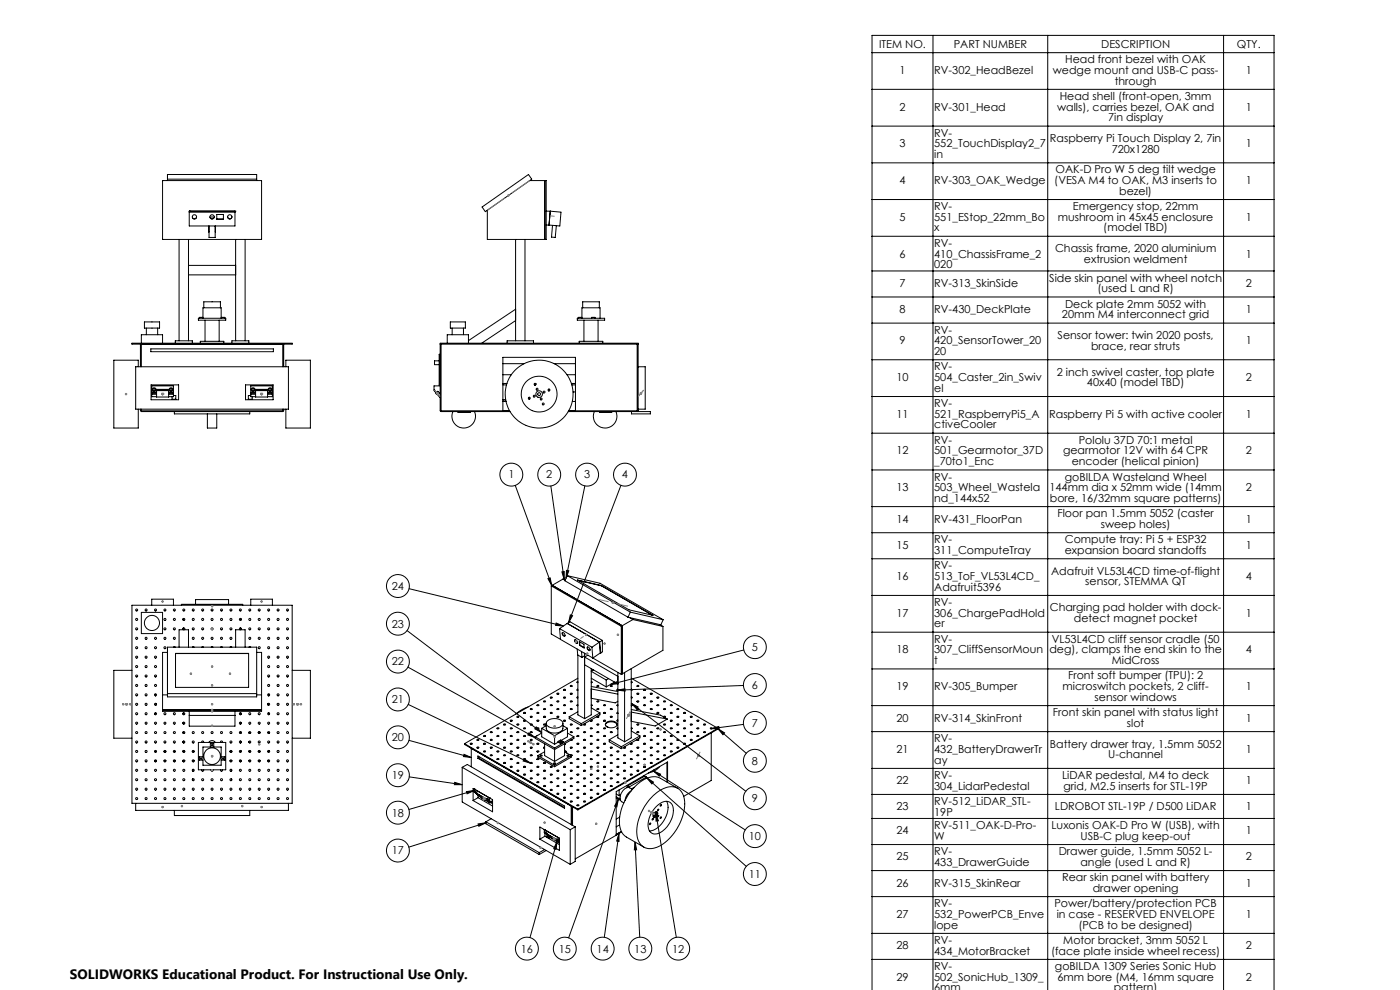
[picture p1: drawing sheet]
<svg xmlns="http://www.w3.org/2000/svg" width="594mm" height="420mm" viewBox="0 0 594 420" stroke-linecap="round" stroke-linejoin="round" font-family="sans-serif">
<defs><g id="words">
<text font-size="5.8" x="29.7" y="415.3">SOLIDWORKS Educational Product. For Instructional Use Only.</text>
<g font-size="4.7">
<text x="373" y="20.3">ITEM NO.</text>
<text x="404.6" y="20.3">PART NUMBER</text>
<text x="467.2" y="20.3">DESCRIPTION</text>
<text x="524.8" y="20.3">QTY.</text>
<text x="451.9" y="26.8">Head front bezel with OAK</text>
<text x="381.6" y="31.4">1</text>
<text x="396.4" y="31.4">RV-302_HeadBezel</text>
<text x="446.7" y="31.4">wedge mount and USB-C pass-</text>
<text x="473" y="35.9">through</text>
<text x="528.6" y="31.4">1</text>
<text x="381.6" y="46.9">2</text>
<text x="396.4" y="46.9">RV-301_Head</text>
<text x="448.5" y="46.9">walls), carries bezel, OAK and</text>
<text x="449.6" y="42.4">Head shell (front-open, 3mm</text>
<text x="528.6" y="46.9">1</text>
<text x="470.1" y="51.5">7in display</text>
<text x="396.4" y="58">RV-</text>
<text x="381.6" y="62.5">3</text>
<text x="396.4" y="62.5">552_TouchDisplay2_7</text>
<text x="445.5" y="60.3">Raspberry Pi Touch Display 2, 7in</text>
<text x="471.7" y="64.8">720x1280</text>
<text x="528.6" y="62.5">1</text>
<text x="396.4" y="67">in</text>
<text x="447.8" y="73.6">OAK-D Pro W 5 deg tilt wedge</text>
<text x="381.6" y="78.1">4</text>
<text x="396.4" y="78.1">RV-303_OAK_Wedge</text>
<text x="447.3" y="78.1">(VESA M4 to OAK, M3 inserts to</text>
<text x="474.9" y="82.6">bezel)</text>
<text x="528.6" y="78.1">1</text>
<text x="396.4" y="89.1">RV-</text>
<text x="455.2" y="89.1">Emergency stop, 22mm</text>
<text x="381.6" y="93.7">5</text>
<text x="396.4" y="93.7">551_EStop_22mm_Bo</text>
<text x="448.9" y="93.7">mushroom in 45x45 enclosure</text>
<text x="528.6" y="93.7">1</text>
<text x="396.4" y="98.2">x</text>
<text x="468.1" y="98.2">(model TBD)</text>
<text x="396.4" y="104.7">RV-</text>
<text x="447.6" y="107">Chassis frame, 2020 aluminium</text>
<text x="381.6" y="109.3">6</text>
<text x="396.4" y="109.3">410_ChassisFrame_2</text>
<text x="396.4" y="113.8">020</text>
<text x="459.9" y="111.5">extrusion weldment</text>
<text x="528.6" y="109.3">1</text>
<text x="445.2" y="119.4">Side skin panel with wheel notch</text>
<text x="381.6" y="121.7">7</text>
<text x="396.4" y="121.7">RV-313_SkinSide</text>
<text x="465.6" y="124">(used L and R)</text>
<text x="528.6" y="121.7">2</text>
<text x="451.9" y="130.5">Deck plate 2mm 5052 with</text>
<text x="381.6" y="132.8">8</text>
<text x="396.4" y="132.8">RV-430_DeckPlate</text>
<text x="450.6" y="135">20mm M4 interconnect grid</text>
<text x="528.6" y="132.8">1</text>
<text x="396.4" y="141.6">RV-</text>
<text x="448.7" y="143.8">Sensor tower: twin 2020 posts,</text>
<text x="381.6" y="146.1">9</text>
<text x="396.4" y="146.1">420_SensorTower_20</text>
<text x="463" y="148.3">brace, rear struts</text>
<text x="528.6" y="146.1">1</text>
<text x="396.4" y="150.6">20</text>
<text x="380.4" y="161.7">10</text>
<text x="396.4" y="157.1">RV-</text>
<text x="396.4" y="161.7">504_Caster_2in_Swiv</text>
<text x="448.4" y="159.4">2 inch swivel caster, top plate</text>
<text x="528.6" y="161.7">2</text>
<text x="396.4" y="166.2">el</text>
<text x="461.2" y="163.9">40x40 (model TBD)</text>
<text x="396.4" y="172.7">RV-</text>
<text x="380.4" y="177.2">11</text>
<text x="396.4" y="177.2">521_RaspberryPi5_A</text>
<text x="445.2" y="177.2">Raspberry Pi 5 with active cooler</text>
<text x="528.6" y="177.2">1</text>
<text x="396.4" y="181.8">ctiveCooler</text>
<text x="396.4" y="188.3">RV-</text>
<text x="457.7" y="188.3">Pololu 37D 70:1 metal</text>
<text x="380.4" y="192.8">12</text>
<text x="396.4" y="192.8">501_Gearmotor_37D</text>
<text x="396.4" y="197.3">_70to1_Enc</text>
<text x="451" y="192.8">gearmotor 12V with 64 CPR</text>
<text x="454.7" y="197.3">encoder (helical pinion)</text>
<text x="528.6" y="192.8">2</text>
<text x="215.7" y="203">1</text>
<text x="231.8" y="203">2</text>
<text x="247.8" y="203">3</text>
<text x="263.9" y="203">4</text>
<text x="396.4" y="203.9">RV-</text>
<text x="451.8" y="203.9">goBILDA Wasteland Wheel</text>
<text x="380.4" y="208.4">13</text>
<text x="396.4" y="208.4">503_Wheel_Wastela</text>
<text x="445.3" y="208.4">144mm dia x 52mm wide (14mm</text>
<text x="528.6" y="208.4">2</text>
<text x="396.4" y="212.9">nd_144x52</text>
<text x="445.4" y="212.9">bore, 16/32mm square patterns)</text>
<text x="380.4" y="221.7">14</text>
<text x="396.4" y="221.7">RV-431_FloorPan</text>
<text x="448.6" y="219.4">Floor pan 1.5mm 5052 (caster</text>
<text x="528.6" y="221.7">1</text>
<text x="467" y="224">sweep holes)</text>
<text x="380.4" y="232.8">15</text>
<text x="396.4" y="230.5">RV-</text>
<text x="451.8" y="230.5">Compute tray: Pi 5 + ESP32</text>
<text x="528.6" y="232.8">1</text>
<text x="396.4" y="235">311_ComputeTray</text>
<text x="451.8" y="235">expansion board standoffs</text>
<text x="396.4" y="241.5">RV-</text>
<text x="446" y="243.8">Adafruit VL53L4CD time-of-flight</text>
<text x="166.3" y="250.3">24</text>
<text x="380.4" y="246.1">16</text>
<text x="396.4" y="246.1">513_ToF_VL53L4CD_</text>
<text x="396.4" y="250.6">Adafruit5396</text>
<text x="460.5" y="248.3">sensor, STEMMA QT</text>
<text x="528.6" y="246.1">4</text>
<text x="396.4" y="257.1">RV-</text>
<text x="380.4" y="261.6">17</text>
<text x="396.4" y="261.6">306_ChargePadHold</text>
<text x="445.4" y="259.4">Charging pad holder with dock-</text>
<text x="455.6" y="263.9">detect magnet pocket</text>
<text x="528.6" y="261.6">1</text>
<text x="166.3" y="266.2">23</text>
<text x="396.4" y="266.2">er</text>
<text x="396.4" y="272.7">RV-</text>
<text x="446.2" y="272.7">VL53L4CD cliff sensor cradle (50</text>
<text x="319" y="276.2">5</text>
<text x="380.4" y="277.2">18</text>
<text x="396.4" y="277.2">307_CliffSensorMoun</text>
<text x="396.4" y="281.7">t</text>
<text x="445.2" y="277.2">deg), clamps the end skin to the</text>
<text x="471.7" y="281.7">MidCross</text>
<text x="528.6" y="277.2">4</text>
<text x="166.3" y="282.3">22</text>
<text x="319" y="292.3">6</text>
<text x="380.4" y="292.8">19</text>
<text x="396.4" y="292.8">RV-305_Bumper</text>
<text x="450.8" y="292.8">microswitch pockets, 2 cliff-</text>
<text x="453.2" y="288.3">Front soft bumper (TPU): 2</text>
<text x="528.6" y="292.8">1</text>
<text x="166.3" y="298.4">21</text>
<text x="464.4" y="297.3">sensor windows</text>
<text x="446.7" y="303.8">Front skin panel with status light</text>
<text x="319" y="308.3">7</text>
<text x="380.4" y="306.1">20</text>
<text x="396.4" y="306.1">RV-314_SkinFront</text>
<text x="478.2" y="308.4">slot</text>
<text x="528.6" y="306.1">1</text>
<text x="166.3" y="314.4">20</text>
<text x="396.4" y="314.9">RV-</text>
<text x="445.5" y="317.2">Battery drawer tray, 1.5mm 5052</text>
<text x="380.4" y="319.4">21</text>
<text x="396.4" y="319.4">432_BatteryDrawerTr</text>
<text x="396.4" y="324">ay</text>
<text x="470.2" y="321.7">U-channel</text>
<text x="528.6" y="319.4">1</text>
<text x="319" y="324.4">8</text>
<text x="166.3" y="330.5">19</text>
<text x="380.4" y="332.7">22</text>
<text x="396.4" y="330.5">RV-</text>
<text x="396.4" y="335">304_LidarPedestal</text>
<text x="450.7" y="330.5">LiDAR pedestal, M4 to deck</text>
<text x="451.3" y="335">grid, M2.5 inserts for STL-19P</text>
<text x="528.6" y="332.7">1</text>
<text x="319" y="340.3">9</text>
<text x="396.4" y="341.5">RV-512_LiDAR_STL-</text>
<text x="166.3" y="346.4">18</text>
<text x="380.4" y="343.8">23</text>
<text x="396.4" y="346.1">19P</text>
<text x="447.6" y="343.8">LDROBOT STL-19P / D500 LiDAR</text>
<text x="528.6" y="343.8">1</text>
<text x="380.4" y="354">24</text>
<text x="396.4" y="351.7">RV-511_OAK-D-Pro-</text>
<text x="446.2" y="351.7">Luxonis OAK-D Pro W (USB), with</text>
<text x="528.6" y="354">1</text>
<text x="317.7" y="356.4">10</text>
<text x="396.4" y="356.3">W</text>
<text x="458.5" y="356.3">USB-C plug keep-out</text>
<text x="166.3" y="362.5">17</text>
<text x="380.4" y="365">25</text>
<text x="396.4" y="362.8">RV-</text>
<text x="449.2" y="362.8">Drawer guide, 1.5mm 5052 L-</text>
<text x="528.6" y="365">2</text>
<text x="396.4" y="367.3">433_DrawerGuide</text>
<text x="458.4" y="367.3">angle (used L and R)</text>
<text x="317.7" y="372.4">11</text>
<text x="380.4" y="376.1">26</text>
<text x="396.4" y="376.1">RV-315_SkinRear</text>
<text x="450.6" y="373.8">Rear skin panel with battery</text>
<text x="528.6" y="376.1">1</text>
<text x="463.6" y="378.4">drawer opening</text>
<text x="380.4" y="389.4">27</text>
<text x="396.4" y="384.9">RV-</text>
<text x="396.4" y="389.4">532_PowerPCB_Enve</text>
<text x="447.4" y="384.9">Power/battery/protection PCB</text>
<text x="448.3" y="389.4">in case - RESERVED ENVELOPE</text>
<text x="528.6" y="389.4">1</text>
<text x="396.4" y="393.9">lope</text>
<text x="457.5" y="393.9">(PCB to be designed)</text>
<text x="396.4" y="400.5">RV-</text>
<text x="451.1" y="400.5">Motor bracket, 3mm 5052 L</text>
<text x="221" y="404.1">16</text>
<text x="237.1" y="404.1">15</text>
<text x="253.1" y="404.1">14</text>
<text x="269.1" y="404.1">13</text>
<text x="285.2" y="404.1">12</text>
<text x="380.4" y="402.7">28</text>
<text x="396.4" y="405">434_MotorBracket</text>
<text x="445.9" y="405">(face plate inside wheel recess)</text>
<text x="528.6" y="402.7">2</text>
<text x="396.4" y="411.5">RV-</text>
<text x="447.6" y="411.5">goBILDA 1309 Series Sonic Hub</text>
<text x="380.4" y="416">29</text>
<text x="396.4" y="416">502_SonicHub_1309_</text>
<text x="448.6" y="416">6mm bore (M4, 16mm square</text>
<text x="528.6" y="416">2</text>
<text x="396.4" y="420.6">6mm</text>
<text x="472.6" y="420.6">pattern)</text>
</g>
</g></defs>
<g fill="none" stroke="#000" stroke-width=".42">
<path d="M395.9 15v405M444.5 15v405M519.1 15v405M370 22.3h170.6M370 37.9h170.6M370 53.5h170.6M69 76.6h42v25h-42zM71 76.6v-2.6h37.9v2.6M71 76h37.9M224.8 76.6h6.9v25h-24.9v-12.4M224.8 76.6l.8-.6-1.4-2-19.7 13.8 1.4 2 .9-.6M224.8 76.6l-18 12.6"/>
<path d="M231.1 76.6v25M370 69.1h170.6M80.3 89.6h.1M80.3 90h19.4M80.3 89.6v6.3h19.4v-6.3M80.3 89.6h19.4M81.6 92a.9 .9 0 0 0 .9 .9 .9 .9 0 0 0 .9-.9M88.7 95.9v4.8h2.6v-4.8M88.7 96v2.4M89.1 92a.9 .9 0 0 0 .9 .9 .9 .9 0 0 0 .9-.9M91.3 98.4h.1M91.3 96h.1"/>
<path d="M92 91h2.8v2h-2.8zM96.6 92a.9 .9 0 0 0 .9 .9 .9 .9 0 0 0 .9-.9M99.7 89.6h.1M231.7 89.6h1.8M231.7 95.5h1.2M233.5 89.6l4.5 .4-.5 5.9-4.6-.4M233.5 89.6l-.6 5.9M234.4 95.6l-.4 5 1.6 .1 .4-4.9M370 84.6h170.6M76 101.6v43M80 101.6v43M80 112.6h20"/>
<path d="M80 116.6h20M100 101.6v43M104 101.6v43M218.8 101.6v43M222.7 101.6v43M370 100.2h170.6M370 115h170.6M61.3 136.6h6.4v2.6h-6.4zM62.1 139.2v2.8M66.9 139.2v2.8M84.2 135h11.6v.8h-11.6zM86.1 135v-4.4h7.7v4.4"/>
<path d="M86.1 134.6h-1.5v.4M86.5 130.6v-2.6h7v2.6M87 135.8v9M93 135.8v9M93.8 134.6h1.6v.4M191.1 136.6h6.3v2.6h-6.3zM191.8 139.2v2.8M196.6 139.2v2.8M218.8 136l-14.4 9.6M218.8 131.2l-20 13.3M244.9 135h11.6v.8h-11.6zM246.9 135v-4.4h7.7v4.4"/>
<path d="M246.9 134.6h-1.5v.4M247.2 130.6v-2.6h7.1v2.6M247.8 135.8v9M251 135v-.4h1.4v.4M253.8 135.8v9M370 126h170.6M370 137.1h170.6M56 145.6h68v.4h-68zM57.6 155.6h64.8v18h-64.8zM58.7 155.6v-2.8h-10.4v28.8h10.4v-8M59.6 146v9.6M60 145.6v-3.6h9v3.6"/>
<path d="M60 146v9.6M64 148h52v1.2h-52zM74.4 145.6v-1h7.2v1M85 145.6v-.8h10v.8M98.4 145.6v-1h7.2v1M120 146v9.6M120.4 146v9.6M121.3 155.6v-2.8h10.4v28.8h-10.4v-8M186.3 153.1h-1.9v1.6h1.9M186.8 146h84M186.8 150.3h-.5v13.1h.5M187.1 146v28.6h29.3"/>
<path d="M189.8 145.6v-3.6h9v3.6M213.4 154.3h9M213.4 159h3.5M215.2 145.6v-1h11.1v1M235.2 154.3h9M240.6 159h3.6M245.7 145.6v-.8h10.1v.8M270.3 146v28.6M270.8 155.6h3v18h-3M370 152.6h170.6M59.6 173.6v.7h60.8v-.7M60 173.6v1h60v-1"/>
<path d="M64.1 163.3h11.7v6.3h-11.7zM64.4 166.8h2M64.4 165.2h.2M64.4 166.5h2M64.4 167.3h2M64.6 165.2a.8 .8 0 0 1 .8-.7 .8 .8 0 0 1 .8 .7M64.6 165.2a.8 .8 0 0 0 .8 .9 .8 .8 0 0 0 .8-.9M66.2 165.2h5.6M66.4 165.7h5.1M66.4 165.5h5.1v2.9h-5.1zM66.4 168.3h-2v-4.6h9.2v4.6h-2.1M68.5 166.9h.9v.5h-.9z"/>
<path d="M68.5 167h.9M71.5 166.8h2.1M71.5 166.5h2.1M71.5 167.3h2.1M71.8 165.2a.8 .8 0 0 1 .8-.7 .8 .8 0 0 1 .8 .7M71.8 165.2a.8 .8 0 0 0 .8 .9 .8 .8 0 0 0 .8-.9M73.4 165.2h.2M73.6 167.8h1v1.6h-1.6v-1.1M74 174.6v1h32v-1M88 175.6v6h4v-6M104.2 163.3h11.7v6.3h-11.7zM106.4 166.8h2"/>
<path d="M106.4 165.2h.2M106.4 166.5h2M106.4 167.3h2M106.4 167.8h-1v1.6h1.6v-1.1M106.6 165.2a.8 .8 0 0 1 .8-.7 .8 .8 0 0 1 .8 .7M106.6 165.2a.8 .8 0 0 0 .8 .9 .8 .8 0 0 0 .8-.9M108.2 165.2h5.6M108.4 165.7h5.1M108.4 165.5h5.1v2.9h-5.1zM108.4 168.3h-2v-4.6h9.2v4.6h-2.1M110.5 166.9h.9v.5h-.9zM110.5 167h.9"/>
<path d="M113.5 166.8h2.1M113.5 166.5h2.1M113.5 167.3h2.1M113.8 165.2a.8 .8 0 0 1 .8-.7 .8 .8 0 0 1 .8 .7M113.8 165.2a.8 .8 0 0 0 .8 .9 .8 .8 0 0 0 .8-.9M115.4 165.2h.2M184.4 165.5l-.3 .2 2.3 2.7 .3-.2M185.1 166.9l.4 .3M185.2 166.5l.7 .8M185.2 166.5l.5-.5 .7 .8-.5 .5M185.3 166.5l.4-.4 .6 .7-.5 .4M185.9 167.3l.9 1"/>
<path d="M186.8 163.7h-2.7v1.5l1.1 1.3M192.2 174.6a5 5 0 0 0 4.5 7 5 5 0 0 0 4.6-7M194.3 174.6v.4h5.3v-.4M213.4 163.3h1.5M213.4 170.2h1.3M213.4 169.5h1.2M213.4 174.3v-22.7h30.8v22.7M213.4 170.3h1.3M213.4 162.7h1.7M216.2 174.3h-29.4v-28.7h84v28.7h-29.5M224.2 168.8h.3M224.5 168.5v.8"/>
<path d="M227.4 162.8h-.1a.35 .35 0 0 0-.4 .2 .35 .35 0 0 0 .1 .4M227.4 163h-.4l.2 .4M232.9 165v.9M241.1 174.6h34.8v1h-8v-1M242.4 162.7h1.8M242.6 163.3h1.6M242.8 170.3h1.4M243.1 166.3h1.1M252.2 174.6a5 5 0 0 0 4.6 7 5 5 0 0 0 4.5-7M254.4 174.6v.4h5.1v-.4M370 168.2h170.6M370 183.8h170.6"/>
<path d="M370 199.4h170.6M218.6 205.9l15.5 42.5M233.7 206.2l5.7 39.6M248.1 206.1l-7.9 39.2M263.5 205.9l-22.2 58.2M370 214.9h170.6M370 226h170.6M370 237h170.6M56 256.8h68v84h-68zM60 259.8h9v9h-9zM64.4 256.8v-2.6h9.2v2.6M77 256.8v-.4h26v.4"/>
<path d="M83 256.4v-2h14v2M106.4 256.8v-2.6h9.2v2.6M173.6 249.7l65.4 15.9M232.5 245.5l.9-.3 .7 3.2zM233.9 248.5v20.5l17.6 10.2M233.9 248.5l29.7 17.2M234.3 248.3l-.4 .2M234.3 248.3l29.7 17.1M238.4 242.6l1-.1v3.3zM238.8 245.7l1 .5M238.8 245.7l-4.5 2.6M238.8 245.7l1.1 .2"/>
<path d="M240.3 242l1 .2-1.1 3.1zM240.7 244.2l13.9 3.3 26.8 15.4M240.7 244.2l26.7 15.5M240.7 244.2l-1 2.2 26.8 15.4M245 246l10.2 2.4 21.9 12.7-10.2-2.4zM245.3 246.2l9.8 2.3M255.1 248.5l21.7 12.5M255.2 248.4l-.1 .1M267.4 259.7l14 3.2M267.4 259.7l-.9 2.1M370 252.6h170.6M71 274.5h37.9v21.1h-37.9z"/>
<path d="M71 276.8h-2v25h42v-25h-2.1M73.6 274.5h.8M74.5 277.2h31v14.4h-31zM74.5 277.3h31M76 274.5v-7.3h4v7.3M77.6 262.6v.3M77.6 266.6v.3M77.9 266.4l-.1 .8a.42 .42 0 0 1-.2-.7 .42 .42 0 0 1 .7 0 .42 .42 0 0 1-.2 .7M77.9 262.4v.8M81.6 274.5h.7M85.6 274.5h.8M89.6 274.5h.7"/>
<path d="M93.6 274.5h.7M97.6 274.5h.8M100 274.5v-7.3h4v7.3M102.1 266.4l.1 .8a.42 .42 0 0 0 .1-.7 .42 .42 0 0 0-.6 0 .42 .42 0 0 0 .1 .7M102.1 262.4v.8M102.4 262.6v.3M102.4 266.6v.3M105.6 274.5h.8M172.7 267.5l57.1 43.3M236 264.3l3 1.3-3.3-.3zM237.4 266.7l13.7 7.9M237.4 266.7l.4 4.6"/>
<path d="M238.7 268.3l.4 .2a.69 .69 0 0 1 .7 .6 .69 .69 0 0 1-.5 .8l-.2-.1a.98 .98 0 0 1-.4-1.5zM238.7 268.3l.2 1 .8 .5M240.7 264.5l-3.3 2.2M240.7 264.5l13.7 7.9M240.7 264.5l1.2-.7 13.7 7.9M240.7 264.5h.1M242 260.9l.9 .3-1.6 2.9zM243.8 271.5l.6 .1a.69 .69 0 0 1 .7 .6 .69 .69 0 0 1-.6 .7l-.7-.9zM244 271.4l.3 1.2 .7 .3M244.9 275.4l.2 2.5M245.1 277.9l1.8 1M245.2 277.9v25.4l2.8 1.6"/>
<path d="M245.8 272.2l2 1.1 .1 1.6-2-1.1zM245.9 272.3l.1 1.4M246 273.7l1.9 1M246 273.7l-.1 .1M246.7 276.4l.2 2.5M248 277.7v-.6l.1 1-1.2 .8M248 278.2v26.7M249.2 274.5l.6 .1a.69 .69 0 0 1 .6 .7 .69 .69 0 0 1-.5 .7l-.7-.7zM249.3 274.5l.2 .9 .8 .5M249.4 278l-1.4 .7 14.1 8.2M251.1 274.6l.4 4.6M251.5 279.2l12.1 6.9"/>
<path d="M254.4 272.4l-3.3 2.2M254.4 272.4l.3 4.6M254.7 277h.1M254.7 277l-3.2 2.2M255.6 271.7l-1.2 .7M255.6 271.7v4.8l-.9 .5M263.6 265.7v20.4M264 265.4l-.4 .3M264 265.4v20.5M266.5 261.8l13.9 3.3 1-2.2M267.1 262l1.4 .8M268.5 262.8l-4.5 2.6"/>
<path d="M268.5 262.8l12.8 3M279.8 264.9l1.5 .9M281.3 265.8v10.1l-17.3 10M315.6 275.7l-56.6 14.7M370 268.2h170.6M56 284.4h-7.7v28.8h7.7M65.6 294.6h.4v.6M66.2 298.4v.7M69 294.8h2M71 294.3h37.9M108.9 294.8h2.1M113.7 298.4v.7"/>
<path d="M114.4 294.6h-.4v.6M124 284.4h7.7v28.8h-7.7M173.1 283l54 29.9M173.2 298.9l52 24.9M224 299.9a13.9 13.9 0 0 0-5.3 3.1M227.8 299.1l.9 .1-.5 .2zM227.9 299.3h.7M230.6 297.4l.9 .2-.4 .2zM230.7 297.7h.7M233.5 295.8l.8 .1-.6 .2zM233.5 299.1l.8 .1-.4 .2zM233.6 299.3h.6"/>
<path d="M233.6 296.1h.6M236.4 294.1l.7 .2-.6 .2zM236.4 297.4l.7 .2-.6 .2zM236.4 297.7h.6M236.4 294.4h.6M239.2 299l.8 .2-.6 .2zM239.2 292.5l.8 .1-.6 .3zM239.2 295.7l.8 .2-.6 .2zM239.2 299.3h.7M239.2 296.1h.7M239.2 292.8h.7M242 297.4l.5-.1 .3 .3-.4 .2z"/>
<path d="M242 294.2l.7-.1 .1 .3-.6 .1zM242 297.7h.7M242 294.4h.7M242 291.2h.7M245.2 298.9l-.4 .3 .4 .2M245.2 295.6l-.4 .3 .4 .2M245.2 289.1l-.4 .3 .4 .2M245.2 292.4l-.4 .2 .4 .3M245.2 299.2l-.3 .1M245.2 296l-.3 .1M245.2 292.7l-.3 .1M245.2 289.4l-.3 .1"/>
<path d="M245.2 287.7l-48.1 27.8M248 282l14.1 8.2M250.9 298.9l.4 .3-.4 .2M250.9 289.1l.4 .3-.4 .2M250.9 299.2l.3 .1M250.9 289.4l.3 .1M250.9 283.7v19.6l-2.9 1.6M250.9 292.3l11.2 2.2M250.9 291.2l11.2 2.2M250.9 296.2l10.1 2 1.1-.6M250.9 287.7l6.3 3.7M251.6 284.1l-.7 .4"/>
<path d="M251.8 284.2l-.9 .6 6.3 3.7M253.3 297.4l.6-.1 .2 .3-.4 .2zM253.4 297.7h.6M253.4 291.2h.6M256.1 299.1l.6-.2 .2 .3-.4 .2zM256.2 299.3h.6M256.2 299.3h.1M257.2 288.5v2.9M258.2 287.9l-1 .6M259 290.4l3-1.3 .3 1zM259 291.2h.6M259 291.1v.1"/>
<path d="M260.8 289.4l-3.6 2M261.9 292.8l.2 .1M261.9 292.8l3.2-.6 .1 1zM261.9 292.8h.1M262.1 298.9l-.4 .3 .4 .2M262.1 292.4l-.3 .1 .1 .3M262.1 299.2l-.3 .1M262.1 292.7l-.3 .1M262.1 285.3v27.7l2.9 1.7M264 285.9l-.4 .2M265 285.3v29.4M267.8 298.9l.5 .3-.5 .2"/>
<path d="M267.8 295.6l.5 .3-.5 .2M267.8 292.4l.5 .2-.5 .3M267.8 289.1l.5 .3-.5 .2M267.8 299.2l.3 .1M267.8 296l.3 .1M267.8 292.7l.3 .1M267.8 289.4l.3 .1M267.8 298.4l3 1.5-.7 .9zM267.8 283.7v29.3l-2.8 1.7M267.8 287.7l36.8 21.3M267.8 298.4l48.6 37.3M270.3 297.4l.5-.1 .3 .3-.4 .2z"/>
<path d="M270.3 294.2l.8 .1-.6 .2zM270.3 297.7h.7M270.3 294.4h.7M270.3 291.2h.7M270.5 297.6l-.2 .1M270.9 297.7l-.2 .1M273.1 299.1l.5-.2 .3 .3-.4 .2zM273.1 292.5l.5-.1 .3 .2-.4 .3zM273.2 299.3h.6M273.2 296.1h.6M273.2 292.8h.6M275.9 297.4l.9 .2-.5 .2z"/>
<path d="M275.9 294.2l.9 .1-.6 .2zM276 297.7h.6M276 294.4h.6M278.7 299.1l.9 .1-.4 .2zM278.7 295.8l.9 .1-.6 .2zM278.8 299.3h.7M278.8 296.1h.7M281.6 297.4l.8 .2-.4 .2zM281.7 297.7h.6M284.4 299.1l.6-.2 .2 .3-.4 .2zM284.5 299.3h.6M315.4 290.8l-53.5 2"/>
<path d="M370 283.8h170.6M370 299.3h170.6M65.5 318.8h.9M66 302.3v.7h-.4M69 301.2h42M69.6 318.8h.8M73.6 318.8h.8M77.6 302.6v.3M77.6 306.6v.3M77.6 310.6v.4M77.6 314.6v.3M77.6 318.6l.8 .2"/>
<path d="M77.9 302.4v.8M77.9 306.4v.8M77.9 310.4v.8M77.9 314.4v.8M77.9 318.4v.4M80.3 301.8v6.3h19.4v-6.3M80.3 303.5h19.4M81.6 318.8h.8M84.2 315h11.6v11.6h-11.6zM85.6 315a.43 .43 0 0 1 .4-.7 .43 .43 0 0 1 .4 .7M86.1 316.9h7.7v7.7h-7.7zM88.6 315a1.63 1.63 0 0 1 2.8 0"/>
<path d="M89.3 316.9v-1.5h1.4v1.5M93.6 315a.44 .44 0 0 1 .4-.7 .44 .44 0 0 1 .4 .7M97.5 318.8h.9M102.1 302.4v.8M102.1 306.4v.8M102.1 310.4v.8M102.1 314.4v.8M102.1 318.4v.4M102.4 302.6v.3M102.4 306.6v.3M102.4 310.6v.4M102.4 314.6v.3"/>
<path d="M102.4 318.6l-.8 .2M105.6 310.7l.2 .1M105.6 310.8h.8M105.6 314.6v.3M105.6 318.6l.8 .2M105.6 311l.2 .1M109.5 318.8h.9M110.3 310.8h-.7h.8M113.6 310.8h.8M113.6 318.8h.8M114 302.3v.7h.4M114.3 311l-.1 .1"/>
<path d="M114.4 314.6v.3M114.4 318.6v.2M114.4 310.7l-.2 .1M173.5 314.1l26.5 7.3M197.1 315.5v.3l48.1 27.8M197.1 315.5l48.1 27.8M199.5 315.4l.9 .1-.4 .3zM199.6 315.6h.7M200 317.4v7.9M202.4 317l.8 .1-.6 .3zM202.5 317.3h.6M202.5 314h.6"/>
<path d="M205.2 315.4l.6-.1 .2 .2-.4 .3zM205.3 318.6l.7 .2-.6 .2zM205.3 312l.7 .2-.6 .3zM205.3 318.9h.6M205.3 315.6h.6M205.3 312.4h.6M208 310.5l.6-.1 .2 .2-.4 .3zM208.1 317.3h.6M208.1 314h.6M208.1 310.8h.6M210.9 318.7l.8 .1-.6 .2zM210.9 315.4l.8 .1-.5 .3z"/>
<path d="M210.9 308.9l.8 .1-.5 .2zM210.9 318.9h.7M210.9 315.6h.7M210.9 312.4h.7M210.9 309.1h.7M211 312l.7 .2-.6 .3zM213.7 317l.8 .1-.6 .3zM213.7 307.3h.8l-.6 .3zM213.7 310.5l.8 .1-.4 .3zM213.7 317.3h.7M213.7 314h.7M213.7 310.8h.7"/>
<path d="M213.7 307.5h.7M216.5 315.4l.8 .1-.4 .3zM216.5 312.2h.8l-.6 .3zM216.5 305.6l.8 .1-.6 .2zM216.5 308.9l.8 .1-.4 .2zM216.6 318.6l.7 .2-.6 .2zM216.6 318.9h.6M216.6 315.6h.6M216.6 312.4h.6M216.6 309.1h.6M216.6 305.9h.6M216.6 312.4l.1 .1"/>
<path d="M216.6 315.6l.1 .1M219.4 317l.8 .1-.6 .3zM219.4 310.5l.5-.1 .3 .2-.5 .3zM219.4 304l.5-.2 .3 .3-.5 .2zM219.4 307.1l.8 .2-.6 .3zM219.4 317.3h.7M219.4 314h.7M219.4 310.8h.7M219.4 307.5h.7M219.4 304.2h.7M219.4 314l.2 .1M219.4 317.3l.2 .1"/>
<path d="M219.4 310.7l.2 .1M222.2 315.4l.5-.1 .3 .2-.4 .3zM222.2 308.9l.5-.2 .3 .3-.4 .2zM222.2 305.6l.8 .1-.6 .2zM222.2 318.6l.8 .2-.6 .2zM222.2 312l.8 .2-.6 .3zM222.2 318.9h.7M222.2 315.6h.7M222.2 312.4h.7M222.2 309.1h.7M222.2 305.9h.7M222.2 302.6h.7"/>
<path d="M222.2 315.6l.2 .1M222.2 318.9l.2 .1M222.2 312.4l.2 .1M224.4 310.9l2.7 2-3.2-1.1zM225 310.5l.6-.1 .2 .2-.4 .3zM225 304l.6-.2 .2 .3-.4 .2zM225.1 317.3h.6M225.1 314h.6M225.1 310.8h.6M225.1 307.5h.6M225.1 304.2h.6M225.1 301h.6"/>
<path d="M225.1 317.3l.1 .1M225.1 314l.1 .1M225.5 314l-.1 .1M227.1 312.6v.6l8.2 4.8 8.2-4.8v-.6M227.1 312.6l8.2 4.7M227.5 308.4l2.3 2.4-2.9-1.6zM227.8 318.7l.9 .1-.6 .2zM227.8 315.4l.9 .1-.5 .3zM227.8 308.9l.9 .1-.5 .2zM227.8 305.6l.9 .1-.6 .2zM227.9 318.9h.7M227.9 315.6h.7"/>
<path d="M227.9 309.1h.7M227.9 305.9h.7M227.9 302.6h.7M227.9 318.9l.2 .1M227.9 315.6l.2 .1M228.1 312l-.3 .2M229.8 309v3.6l5.5 3.2M229.8 309l5.5 3.1M229.8 311l-2.7 1.6M230.6 307.3h.9l-.6 .3zM230.6 304l.9 .1-.4 .2zM230.6 300.7l.9 .1-.6 .2z"/>
<path d="M230.7 307.5h.7M230.7 304.2h.7M230.7 301h.7M230.8 317.3l.3 .1M230.8 317.3l.1 .1M231.1 316.9l-.5 .1 .2 .3M231.1 317.2l-.4 .1M231.1 315.5v5.1l4.2 2.4M231.1 318.9l-2.9 1.7M231.8 306.9v2.1a4.1 4.1 0 0 0 6 1.4l1-1v-2.5M231.8 307.9l-2 1.1M232.2 305.9a4.5 4.5 0 0 1 6.6 .8 3.5 3.5 0 0 1-4.7 2.1 1.84 1.84 0 0 1-1.9-.8 1.84 1.84 0 0 1 0-2.1z"/>
<path d="M233.6 302.6h.6M235.3 312.1v3.7M235.3 317.3v5.7M236.4 303.9l.7 .2-.6 .2zM236.4 300.6l.7 .2-.6 .2zM236.4 304.2h.6M236.4 301h.6M236.7 300.9v.1M236.8 314.9l-1.5 .9M236.8 314.5l1-.5 1.1 .6M236.8 314.5v.4M236.8 314.5l1.1 .7"/>
<path d="M236.8 314.9l1.1 .6M237.7 314.5l.5 .1zM237.9 315.2v.3M238.8 307.9l2 1.1M238.9 314.6l-1 .6M238.9 314.6v.3l-1 .6M239.2 305.5l.8 .2-.6 .2zM239.2 305.9h.7M239.2 302.6h.7M239.5 318.3l.8 .5 .1 .6M239.5 318.7l.9 .7M239.5 318.9l2.9 1.7"/>
<path d="M239.9 315.3l-.4 .5 .2-.2M239.9 315.6h-.4v5l-4.2 2.4M240.8 309l-5.5 3.1M240.8 309v3.6l-2.7 1.5M240.8 311l2.7 1.6M241.5 304.1v.8l5.1 2.9M241.5 304.1l5.1 2.9M242 317h.7l.1 .2-.6 .2zM242 310.5l.5-.1 .3 .3-.7 .1zM242 307.3l.5-.2 .3 .3-.6 .2zM242 300.7l.5-.1 .3 .3-.6 .1zM242 317.3h.7"/>
<path d="M242 310.8h.7M242 307.5h.7M242 301h.7M242.3 314h.4M242.6 314l-.2 .1M242.7 313.7v.3l-.6 .1M243.5 312.6l-8.2 4.7M244.8 318.7l.8 .1-.6 .2zM244.8 315.4l.8 .1-.4 .3zM244.8 312.2h.8l-.6 .3zM244.8 308.9l.8 .1-.4 .2zM244.9 318.9h.6"/>
<path d="M244.9 315.6h.6M244.9 312.4h.6M244.9 309.1h.6M245 312.3l-.1 .1M245.2 302l-3.7 2.1M245.4 312.3l-.2 .2M246.6 307v.8M247.6 317l.9 .1-.6 .3zM247.6 310.5l.9 .1-.5 .3zM247.6 307.3l.1 .2M247.7 317.3h.7M247.7 314h.7"/>
<path d="M247.7 310.8h.7M247.7 307.5h.7M247.9 307.1l.5 .3-.7 .1M247.9 310.7l-.2 .1M248.2 310.7l-.2 .2M250.5 315.4l.8 .1-.4 .3zM250.5 308.9l.8 .1-.4 .2zM250.5 305.6v.3M250.5 318.6l.8 .2-.6 .2zM250.5 312l.8 .2-.6 .3zM250.5 318.9h.7M250.5 315.6h.7"/>
<path d="M250.5 312.4h.7M250.5 309.1h.7M250.5 305.9h.7M250.7 305.5l.5 .3-.7 .1M250.9 300.3l3.6 2.2M253.3 317l.8 .1-.6 .3zM253.3 310.5l.6-.1 .2 .2-.4 .3zM253.3 304l.1 .3M253.4 307.1l.7 .2-.6 .3zM253.4 300.6l.7 .2-.6 .2zM253.4 317.3h.6M253.4 314h.6"/>
<path d="M253.4 310.8h.6M253.4 307.5h.6M253.4 304.2h.6M253.4 301h.6M253.5 303.8l.6 .3-.7 .2M254.5 302.5v.8l-7.9 4.5M254.5 302.5l-7.9 4.5M256.1 315.4l.6-.1 .2 .2-.4 .3zM256.1 308.9l.6-.2 .2 .3-.4 .2zM256.2 318.9h.6M256.2 315.6h.6M256.2 312.4h.6"/>
<path d="M256.2 309.1h.6M256.2 305.9h.6M256.2 302.6h.6M256.2 302.6h.1M256.3 305.8l-.1 .1M256.8 305.8l-.3 .1M256.9 307.5a3.1 3.1 0 0 1 4.9 0M257 306.8a3.1 3.1 0 0 1 4.8 .5 2.96 2.96 0 0 1-4.5 .9l-.4-.7zM257.1 308l1 .6M258.5 313.8l5.1 3M258.5 313.8v.9l5.1 2.9M258.9 317l.9 .1-.6 .3z"/>
<path d="M258.9 310.5l.9 .1-.5 .3zM258.9 304l.9 .1-.5 .2zM258.9 300.7l.9 .1-.6 .2zM259 317.3h.6M259 310.8h.6M259 304.2h.6M259 301h.6M259 304.2h.1M259 300.9v.1M259.2 304.2l-.2 .1M259.3 300.9l.3 .1M259.6 304.2l-.3 .1"/>
<path d="M261.8 318.7l.8 .1-.6 .2zM261.8 318.9h.7M261.9 302.6l.2 .1M262 302.5l-.1 .1M262.1 308.7l-.4 .3 .4 .2M262.1 305.5l-.4 .2 .4 .2M262.1 302.2l-.3 .1 .1 .3M262.1 309.1h-.3M262.1 305.8l-.3 .1M262.1 302.5l-.3 .1M262.1 311.7l-3.6 2.1M263.6 316.8v.8"/>
<path d="M264.6 317l.1 .3M264.7 317.3h.6M264.8 316.9l.6 .3-.7 .1M267.4 315.4l.1 .3M267.5 318.6l.8 .2-.6 .2zM267.5 318.9h.6M267.5 315.6h.6M267.7 315.3l.6 .2-.8 .2M267.8 308.7l.5 .3-.5 .2M267.8 309.1h.3M267.8 310.1l3.7 2.1M267.8 301l12.5 2.4 2.8 1.7"/>
<path d="M267.8 302.1l15.3 3M270.3 317l.8 .1-.6 .3zM270.3 313.8v.2M270.3 310.5l.5-.1 .3 .2-.4 .3zM270.3 307.1l.8 .2-.6 .3zM270.3 300.6l.8 .2-.6 .2zM270.3 317.3h.7M270.3 314h.7M270.3 310.8h.7M270.3 307.5h.7M270.3 301h.7M270.5 313.6l.6 .3-.8 .1"/>
<path d="M271.5 312.2l-7.9 4.6M271.5 312.2v.8l-7.9 4.6M273.1 315.4l.5-.1 .3 .2-.4 .3zM273.1 308.9l.5-.2 .3 .3-.4 .2zM273.2 318.9h.6M273.2 315.6h.6M273.2 312.4h.6M273.2 309.1h.6M275.9 317l.9 .1-.6 .3zM275.9 310.5l.9 .1-.5 .3zM275.9 300.7l.9 .1-.6 .2zM276 317.3h.6"/>
<path d="M276 314h.6M276 310.8h.6M276 301h.6M278.7 318.7l.9 .1-.6 .2zM278.7 315.4l.9 .1-.4 .3zM278.7 312.2h.9l-.6 .3zM278.7 308.9l.9 .1-.4 .2zM278.8 318.9h.7M278.8 315.6h.7M278.8 312.4h.7M278.8 309.1h.7M278.8 302.6h.7"/>
<path d="M281.6 317l.8 .1-.6 .3zM281.6 310.5l.8 .1-.4 .3zM281.6 307.3h.8l-.6 .3zM281.6 304.1l.2-.3 .6 .2-.6 .3M281.6 300.7l.8 .1-.6 .2zM281.7 317.3h.6M281.7 314h.6M281.7 310.8h.6M281.7 307.5h.6M281.7 304.2h.6M281.7 301h.6M283.1 305.1l-5.1 2.9-10.2-2"/>
<path d="M284.4 315.4l.6-.1 .2 .2-.4 .3zM284.4 308.9l.6-.2 .2 .3-.4 .2zM284.4 305.6l.8 .1-.6 .2zM284.5 318.6l.7 .2-.6 .2zM284.5 312l.7 .2-.6 .3zM284.5 318.9h.6M284.5 315.6h.6M284.5 312.4h.6M284.5 309.1h.6M284.5 305.9h.6M284.5 302.6h.6M287.2 317l.8 .1-.6 .3z"/>
<path d="M287.2 310.5l.6-.1 .2 .2-.4 .3zM287.2 304l.6-.2 .2 .3-.4 .2zM287.3 307.1l.7 .2-.6 .3zM287.3 300.6l.7 .2-.6 .2zM287.3 317.3h.6M287.3 314h.6M287.3 310.8h.6M287.3 307.5h.6M287.3 304.2h.6M287.3 301h.6M290.1 315.4l.5-.1 .3 .3-.5 .2zM290.1 308.9l.5-.2 .3 .4-.5 .1z"/>
<path d="M290.1 305.6l.7-.1 .1 .3-.6 .1zM290.1 315.6h.7M290.1 312.4h.7M290.1 309.1h.7M290.1 305.9h.7M290.1 302.6h.7M290.2 312h.6l.1 .3-.6 .2zM292.9 310.5l.8 .1-.4 .3zM292.9 307.3h.8l-.6 .3zM292.9 304l.8 .1-.4 .2zM292.9 314h.7M292.9 310.8h.7"/>
<path d="M292.9 307.5h.7M292.9 304.2h.7M295.7 308.9l.8 .1-.4 .2zM295.7 305.6l.8 .1-.6 .2zM295.8 312.4h.6M295.8 309.1h.6M295.8 305.9h.6M295.8 312l.7 .2-.6 .3zM298.6 310.5l.8 .1-.5 .3zM298.6 307.1l.8 .2-.6 .3zM298.6 310.8h.7M298.6 307.5h.7"/>
<path d="M301.4 308.9l.5-.2 .3 .3-.4 .2zM301.4 309.1h.7M301.8 309.1l3.2-.9 .1 1zM301.8 309.1v.1M301.8 310.9v20.2l-11.7 6.7M304.6 309.1l2.8 1.8-.7 .8zM304.6 309l-59.4 34.3M304.6 309v.3l-59.4 34.3M304.6 309.1l12 10.5M315.5 307.3l-13.7 1.8M370 310.4h170.6M65.5 322.8h.9"/>
<path d="M69.6 322.8h.8M73.6 322.8h.8M77.9 322.8v.4M78.4 322.8l-.8 .2M81.6 322.8h.8M81.7 330.4l.3 .8M82 326.4l-.3 .7M85.6 326.6a.43 .43 0 0 0 .4 .6 .43 .43 0 0 0 .4-.6M86.1 321h-1.5v1.5h1.5M89.6 326.6a.43 .43 0 0 0 .4 .6 .43 .43 0 0 0 .3-.6M93.6 326.6a.44 .44 0 0 0 .4 .6 .44 .44 0 0 0 .4-.6M93.8 321h1.6v1.5h-1.6"/>
<path d="M97.5 322.8h.9M98 326.4l.2 .7M98.2 330.4l-.2 .8M101.6 322.8l.8 .2M102.1 322.8v.4M105.6 322.8h.8M109.5 322.8h.9M113.6 322.8h.8M173.6 329.6l22.5 3.3M192.9 331.9l3.2 1h-3.3zM196.1 325.5l45.8 26.5M196.1 325.5v14.7l45.8 26.5"/>
<path d="M196.1 325.5l2.2-1.2 45.8 26.5M196.9 320l3.1 1.4-3.4-.4zM197.9 335.8l3.3-.4-3 1.4zM200.7 334.5l8.3 4.7v5.2l-8.3-4.8zM201.2 334.8h.1M201.2 336l.2 .1M201.2 334.8v1.2M201.2 336l1.6 1.1M201.2 335.4l-27.7 8M201.4 336.1a.65 .65 0 0 1 .8-.2 .65 .65 0 0 1 .3 .8M201.4 336.1l1.3 .9-.2-.3M202.5 337l.2 .2"/>
<path d="M202.5 337l.2 .1M202.5 336.7l3.9 2.3M202.5 336.9v.1M202.7 337.2l3.6 2.1M202.7 337.2l.1-.2 3.6 2.1M202.7 337.2l2.1 1.6M202.8 320.7l36.7 21.3v.9l-36.7-21.2zM202.8 338.4l6.2 3.6M202.8 338.4l-2.1 1.2M202.8 337.4v1M203.1 321.5l-.3 .2M203.1 321.5l36.4 21.1"/>
<path d="M203.1 320.9v.6M204.8 338.8l.7 .2M204.8 338.8l.8 .6M204.8 338.8l.2 .2M205.5 339l.1 .4M205.6 339.3l2.3 1.3M206.3 339.3l1.6 1.3M206.4 339a.66 .66 0 0 1 .9-.2 .66 .66 0 0 1 .3 .9M206.4 339l1.4 .9-.2-.2M206.4 339.1l-.1 .2M206.4 339.1l1.7 1.2M207 339.5l2 1.2"/>
<path d="M207.4 339.7v.1M207.6 339.7h.1M207.7 338.5h.1M207.7 339.7l.8 .6 .5-.4M207.7 338.5v1.2M208 320.3l.6-.1 .2 .2-.4 .3zM208.1 320.6h.6M208.8 339.8l.2 .2M210.9 321.9l.8 .1-.5 .3zM210.9 322.2h.7M213.7 320.3l.8 .1-.4 .3zM213.7 323.8h.7"/>
<path d="M213.7 320.6h.7M213.8 323.5l.7 .2-.6 .2zM216.5 321.9l.8 .1-.4 .3zM216.6 325.5h.6M216.6 322.2h.6M219.4 326.8l.5-.1 .3 .2-.5 .3zM219.4 320.3l.5-.1 .3 .2-.5 .3zM219.4 323.5l.8 .2-.6 .2zM219.4 327.1h.7M219.4 323.8h.7M219.4 320.6h.7M222.2 328.5l.8 .1-.6 .2z"/>
<path d="M222.2 321.9l.5-.1 .3 .2-.4 .3zM222.2 328.7h.7M222.2 325.5h.7M222.2 322.2h.7M222.4 321.9l2.8 1.9-3.2-1zM225 326.8l.6-.1 .2 .2-.4 .3zM225 320.3l.6-.1 .2 .2-.4 .3zM225.1 330.4h.6M225.1 327.1h.6M225.1 323.8h.6M225.1 320.6h.6M225.1 320.6h.1"/>
<path d="M225.2 323.8h-.1M225.6 323.8l-.2 .1M227.8 331.7l.9 .1-.5 .3zM227.8 328.5l.9 .1-.6 .2zM227.8 321.9l.9 .1-.5 .3zM227.9 332h.7M227.9 328.7h.7M227.9 325.5h.7M227.9 322.2h.7M227.9 322.2h.1M228.2 320.6l7.1 4M228.2 320.6v.6l7.1 4.1"/>
<path d="M229.2 320.5l.9 .1-.6 .2zM230.6 333.4l.9 .1-.4 .2zM230.6 330.1l.9 .1-.6 .2zM230.6 326.8l.9 .1-.4 .3zM230.7 333.6h.7M230.7 330.4h.7M230.7 327.1h.7M230.7 323.8h.7M230.8 323.5l.7 .2-.6 .2zM230.8 323.8l.1 .1M233.5 331.7l.8 .1-.4 .3zM233.5 328.5l.8 .1-.6 .2z"/>
<path d="M233.6 334.9l.7 .2-.6 .2zM233.6 335.3h.6M233.6 332h.6M233.6 328.7h.6M233.6 325.5h.6M233.6 325.5h.1M235 323.7l.7 .1-.6 .2zM235.3 324.6v.7M236.4 333.3l.7 .2-.6 .2zM236.4 330l.7 .2-.6 .2zM236.4 326.8l.7 .1-.6 .2zM236.4 336.9h.6"/>
<path d="M236.4 333.6h.6M236.4 330.4h.6M236.4 327.1h.6M236.4 327.1h.1M239.2 338.2l.8 .2-.6 .2zM239.2 334.9l.8 .2-.6 .2zM239.2 331.7l.8 .1-.6 .3zM239.2 328.4l.8 .2-.6 .2zM239.2 338.5h.7M239.2 335.3h.7M239.2 332h.7M239.2 328.7h.7"/>
<path d="M239.2 325.5h.7M239.2 325.5h.2M239.2 328.7l.2 .1M242 339.9l.7-.1 .1 .3-.6 .1zM242 333.4l.5-.2 .3 .4h-.7zM242 330.1l.5-.1 .3 .3-.6 .1zM242 326.8l.5-.1 .3 .3-.4 .2zM242 320.3h.8l-.4 .4M242 336.9h.7M242 333.6h.7M242 330.4h.7M242 327.1h.7"/>
<path d="M242 323.8h.7M242.1 323.5h.6l.1 .3-.6 .1zM242.1 327.1h.1M242.1 330.4h.1M242.1 323.8l.1 .1M242.1 336.8v.2M242.3 320.5l.4 .1M242.4 320.6l-7.1 4M242.4 320.6v.6l-7.1 4.1M244.8 338.3l.8 .1-.4 .2zM244.8 331.7l.8 .1-.4 .3zM244.8 328.5l.8 .1-.6 .2z"/>
<path d="M244.8 321.9l.8 .1-.4 .3zM244.9 338.5h.6M244.9 335.3h.6M244.9 332h.6M244.9 328.7h.6M244.9 325.5h.6M244.9 322.2h.6M244.9 334.9l.7 .2-.6 .2zM244.9 328.7l.1 .1M244.9 332l.1 .1M244.9 325.5h.1M247.6 339.9l.9 .1-.6 .2z"/>
<path d="M247.6 333.4l.9 .1-.5 .2zM247.6 330.1l.9 .1-.6 .2zM247.6 326.8l.9 .1-.5 .3zM247.6 320.3l.9 .1-.5 .3zM247.7 336.9h.7M247.7 333.6h.7M247.7 330.4h.7M247.7 327.1h.7M247.7 323.8h.7M247.7 320.6h.7M247.7 323.5l.8 .2-.6 .2zM247.7 330.4h.2"/>
<path d="M247.7 333.6l.2 .1M247.7 327.1h.2M250.5 338.3l.8 .1-.4 .2zM250.5 331.7l.8 .1-.4 .3zM250.5 328.5l.8 .1-.6 .2zM250.5 321.9l.8 .1-.4 .3zM250.5 334.9l.8 .2-.6 .2zM250.5 338.5h.7M250.5 335.3h.7M250.5 332h.7M250.5 328.7h.7M250.5 325.5h.7"/>
<path d="M250.5 322.2h.7M250.5 332l.2 .1M250.5 328.7l.2 .1M253.3 333.4l.6-.2 .2 .3-.4 .2zM253.3 326.8l.6-.1 .2 .2-.4 .3zM253.3 320.3l.6-.1 .2 .2-.4 .3zM253.4 330l.7 .2-.6 .2zM253.4 323.5l.7 .2-.6 .2zM253.4 336.9h.6M253.4 333.6h.6M253.4 330.4h.6M253.4 327.1h.6"/>
<path d="M253.4 323.8h.6M253.4 320.6h.6M253.4 330.4h.1M256.1 331.7l.6-.1 .2 .2-.4 .3zM256.1 321.9l.6-.1 .2 .2-.4 .3zM256.2 335.3h.6M256.2 332h.6M256.2 328.7h.6M256.2 325.5h.6M256.2 322.2h.6M258.9 333.4l.9 .1-.5 .2zM258.9 330.1l.9 .1-.6 .2z"/>
<path d="M258.9 326.8l.9 .1-.5 .3zM258.9 320.3l.9 .1-.5 .3zM259 333.6h.6M259 330.4h.6M259 327.1h.6M259 323.8h.6M259 320.6h.6M259 323.5l.8 .2-.6 .2zM261.4 336.9l1.3 .7M261.4 338l1.7 1M261.4 338.5l1.9 1.1M261.8 331.7l.8 .1-.5 .3z"/>
<path d="M261.8 328.5l.8 .1-.6 .2zM261.8 321.9l.8 .1-.5 .3zM261.8 332h.7M261.8 328.7h.7M261.8 325.5h.7M261.8 322.2h.7M262.4 339l-.7 3.3-.9-.3zM262.4 339l-21.1 58.9M262.7 335.1v2.5M262.9 337.4l.3 .3M263.1 337.3l-.4 .3M263.1 337.3l.1 .1"/>
<path d="M263.3 337.2l-.2 .1M264.6 330.1l.8 .1-.6 .2zM264.6 326.8l.8 .1-.4 .3zM264.6 320.3l.8 .1-.4 .3zM264.7 330.4h.6M264.7 327.1h.6M264.7 323.8h.6M264.7 320.6h.6M264.7 323.5l.7 .2-.6 .2zM266.1 333.2v.9l.2-.1v-.6M266.3 333.4l.8 .4M267.1 333.8v.4"/>
<path d="M267.4 328.5l.9 .1-.6 .2zM267.4 321.9l.6-.1 .3 .2-.5 .3zM267.5 328.7h.6M267.5 325.5h.6M267.5 322.2h.6M267.8 335.5l-.1 .1a5.3 5.3 0 0 0-2.5 4M268.3 334.9l-1.1-.7a3.4 3.4 0 0 0-3.9 3 2.3 2.3 0 0 0 1.4 3.4M268.8 334.3l-.7 .5M269.1 334l-1.1 .7M270.3 326.8l.5-.1 .3 .2-.4 .3zM270.3 320.3l.5-.1 .3 .2-.4 .3zM270.3 323.5l.8 .2-.6 .2z"/>
<path d="M270.3 327.1h.7M270.3 323.8h.7M270.3 320.6h.7M272.6 329.4v.4M273 329.2l.3 .2M273.1 321.9l.5-.1 .3 .2-.4 .3zM273.2 325.5h.6M273.2 322.2h.6M274.2 329.9l.4 .2M274.2 329.7l-7.1 4.1M274.2 329.7v.6M274.2 329.7l-.7-.5-7.2 4.2"/>
<path d="M274.4 330l2.8 1.8-.6 .8zM274.4 330l42.3 37.6M275.9 323.6l.9 .1-.6 .2zM275.9 320.3l.9 .1-.5 .3zM276 323.8h.6M276 320.6h.6M277.2 337.5a9.9 9.9 0 0 1 10-3.3 7.7 7.7 0 0 1 3.2 8.5 21.3 21.3 0 0 1-12.5 17 5.8 5.8 0 0 1-7.7-6.1 22.3 22.3 0 0 1 7-16.1zM277.2 327.1l3 1.3-.5 .9zM277.2 327.1l39 25M277.5 326.6l-.5 .7M278.7 321.9l.9 .1-.4 .3zM278.8 322.2h.7"/>
<path d="M279.9 325.2a7.6 7.6 0 0 1-4.8 2.7M281.6 320.3l.8 .1-.4 .3zM281.7 320.6h.6M282.8 340a9.9 9.9 0 0 1-3.6 11 5.3 5.3 0 0 1-3.6 1.5M282.9 323.4l.1 .1M283 323.4v8.4M283.2 331.9v-8.6l-21.8 12.5v18.5l-17.3 10.1M287.5 334.4l-7.3-4.2a8.2 8.2 0 0 0-9 1.9 21.7 21.7 0 0 0-8.2 18.8 6.1 6.1 0 0 0 2.8 4.2l7.4 4.3M370 326h170.6M370 337h170.6M57.6 340.8v3h64.8v-3M74 343.8v2.2h32v-2.2"/>
<path d="M202.8 349.5l3.4-.4-3 1.4zM206.2 348.6l22.6 13.1M206.2 348.6v.9l22.6 13M206.2 349.1l-32.7 10.3M208.1 340.3l-.2 .3M208.1 340.3l.9 .6M208.4 347.3l-2.2 1.3M209 340.7v.1M209 340.7h.1M230.9 351.9h.1M230.9 353.1l.2 .1M230.9 351.9v1.2"/>
<path d="M230.9 351.9l6.4 3.7M230.9 353.1l1.6 1.1M231.1 353.2a.65 .65 0 0 1 .8-.2 .65 .65 0 0 1 .3 .9M231.1 353.2l1.3 .9-.2-.2M231.2 354.8l-2.1 1.2M231.2 354.8l6.1 3.5M231.2 353.4v1.4M232.1 354v1.1M232.1 354.1l.3 .2M232.2 353.9l3.9 2.2M232.2 354l-.1 .1M232.3 354.9l-.2 .2"/>
<path d="M232.3 354.9l.9 .5M232.3 354.3v.6M232.4 354.4l3.6 2.1M232.4 354.4l2.1 1.6M232.6 354.1l3.5 2.1M232.6 354.1l-.2 .3M233.2 355v.8l-1.1-.7M234.5 356l.7 .2M234.5 356l.8 .5M234.5 356l.2 .1M235.2 356.2l.1 .3M235.3 356.5l2 1.1"/>
<path d="M236 356.5l1.3 1.1M236.1 356.1a.73 .73 0 0 1 .9 0 .73 .73 0 0 1 .3 .8M236.1 356.1l1.2 .9M236.1 356.2l-.1 .3M236.1 356.2l1.1 .8M236.3 357l-.4 3.3-1-.2zM236.3 357l-11.4 40.8M236.7 356.6l.6 .4M237.1 356.9h.1M237.3 355.6v5.2l-8.2-4.8M237.3 355.6l-8.2-4.7v5.1M241.9 352v14.7"/>
<path d="M242 340.2h.7M242.4 342v7.8M242.6 342.1v7.8M242.9 342.3v7.8M244.1 350.8l-2.2 1.2M244.1 350.8v14.7l-2.2 1.2M244.9 341.8h.6M244.9 341.4l.7 .2-.6 .3zM245.2 343.3v.3M247.7 340.2h.7M262.6 353.6v3.4l-.9-.2zM262.6 353.6l-6.2 44"/>
<path d="M262.9 349.9l-1.5 .9M262.9 346.7l-1.5 .8M263.7 352.8l-2.3 1.2M263.8 352.9l-2.4 1.4M269.5 357.2l.6 3.3-1 .1zM269.5 357.2l1.9 40.4M277.1 345.7l1.1 .6M277.7 344.7l1.1 .6M277.8 346.1l-.7 .4M278.3 345.5a.38 .38 0 0 1 .6-.2 .38 .38 0 0 1-.1 .7l-.6 .3zM278.3 345l1 3.2-1 .2zM278.3 345l8.6 52.7"/>
<path d="M278.4 342.2a4.7 4.7 0 0 1 6.1-1.6 7.1 7.1 0 0 1-.3 8.4 7.6 7.6 0 0 1-7.1 4.7 4.4 4.4 0 0 1-1.8-5.9l1.4-3.3zM278.4 344.3v.8M278.9 345.7a.85 .85 0 0 0-.2-1.4 .85 .85 0 0 0-1.2 .7 .9 .9 0 0 0-.5 1.2 .9 .9 0 0 0 1.1 .5l.5-.5M280.1 346.8l.4-.3 .1 .2-.4 .6zM370 347.2h170.6M370 358.3h170.6M228.8 361.7v.8M231.1 360.4l-2.3 1.3M231.8 360.8l-3 1.7M370 369.3h170.6M370 380.4h170.6M370 396h170.6"/>
<path d="M370 407h170.6M370 420v-405h170.6v405"/>
<circle cx="82.5" cy="92" r=".91"/>
<circle cx="90" cy="92" r=".89"/>
<circle cx="97.5" cy="92" r=".89"/>
<circle cx="65.4" cy="165.3" r=".46"/>
<circle cx="72.6" cy="165.3" r=".45"/>
<circle cx="107.4" cy="165.3" r=".46"/>
<circle cx="114.6" cy="165.3" r=".46"/>
<circle cx="224.6" cy="168.9" r=".4"/>
<circle cx="226.7" cy="168.1" r=".39"/>
<circle cx="227" cy="163" r=".39"/>
<circle cx="227.9" cy="165.1" r=".4"/>
<circle cx="228.7" cy="167.2" r="1.41"/>
<circle cx="228.8" cy="167.2" r="7.6"/>
<circle cx="228.8" cy="167.2" r=".61"/>
<circle cx="228.8" cy="167.2" r="14.4"/>
<circle cx="229.6" cy="169.3" r=".39"/>
<circle cx="230.5" cy="171.4" r=".4"/>
<circle cx="230.8" cy="166.3" r=".4"/>
<circle cx="232.9" cy="165.5" r=".4"/>
<circle cx="217" cy="201.4" r="4.9"/>
<circle cx="233" cy="201.4" r="4.9"/>
<circle cx="249.1" cy="201.4" r="4.9"/>
<circle cx="265.2" cy="201.4" r="4.9"/>
<circle cx="58" cy="258.8" r=".42"/>
<circle cx="62" cy="258.8" r=".42"/>
<circle cx="66" cy="258.8" r=".42"/>
<circle cx="70" cy="258.8" r=".42"/>
<circle cx="74" cy="258.8" r=".41"/>
<circle cx="78" cy="258.8" r=".42"/>
<circle cx="82" cy="258.8" r=".42"/>
<circle cx="86" cy="258.8" r=".42"/>
<circle cx="90" cy="258.8" r=".42"/>
<circle cx="94" cy="258.8" r=".42"/>
<circle cx="98" cy="258.8" r=".42"/>
<circle cx="102" cy="258.8" r=".42"/>
<circle cx="106" cy="258.8" r=".41"/>
<circle cx="110" cy="258.8" r=".42"/>
<circle cx="114" cy="258.8" r=".42"/>
<circle cx="118" cy="258.8" r=".42"/>
<circle cx="122" cy="258.8" r=".42"/>
<circle cx="168.8" cy="248.6" r="4.8"/>
<circle cx="58" cy="266.8" r=".43"/>
<circle cx="58" cy="278.8" r=".43"/>
<circle cx="58" cy="262.8" r=".43"/>
<circle cx="58" cy="274.8" r=".43"/>
<circle cx="58" cy="270.8" r=".43"/>
<circle cx="62" cy="278.8" r=".43"/>
<circle cx="62" cy="274.8" r=".43"/>
<circle cx="62" cy="270.8" r=".43"/>
<circle cx="64.5" cy="264.3" r="3.2"/>
<circle cx="66" cy="278.8" r=".43"/>
<circle cx="66" cy="274.8" r=".43"/>
<circle cx="66" cy="270.8" r=".43"/>
<circle cx="70" cy="266.8" r=".43"/>
<circle cx="70" cy="262.8" r=".43"/>
<circle cx="70" cy="274.8" r=".43"/>
<circle cx="70" cy="270.8" r=".43"/>
<circle cx="74" cy="266.8" r=".42"/>
<circle cx="74" cy="262.8" r=".42"/>
<circle cx="74" cy="270.8" r=".42"/>
<circle cx="78" cy="262.8" r=".43"/>
<circle cx="82" cy="266.8" r=".43"/>
<circle cx="82" cy="262.8" r=".43"/>
<circle cx="82" cy="270.8" r=".43"/>
<circle cx="86" cy="266.8" r=".43"/>
<circle cx="86" cy="262.8" r=".43"/>
<circle cx="86" cy="270.8" r=".43"/>
<circle cx="90" cy="266.8" r=".43"/>
<circle cx="90" cy="262.8" r=".43"/>
<circle cx="90" cy="270.8" r=".43"/>
<circle cx="94" cy="266.8" r=".43"/>
<circle cx="94" cy="262.8" r=".43"/>
<circle cx="94" cy="270.8" r=".43"/>
<circle cx="98" cy="266.8" r=".43"/>
<circle cx="98" cy="262.8" r=".43"/>
<circle cx="98" cy="270.8" r=".43"/>
<circle cx="102" cy="262.8" r=".43"/>
<circle cx="106" cy="266.8" r=".42"/>
<circle cx="106" cy="262.8" r=".42"/>
<circle cx="106" cy="270.8" r=".42"/>
<circle cx="110" cy="266.8" r=".43"/>
<circle cx="110" cy="262.8" r=".43"/>
<circle cx="110" cy="274.8" r=".43"/>
<circle cx="110" cy="270.8" r=".43"/>
<circle cx="114" cy="266.8" r=".43"/>
<circle cx="114" cy="278.8" r=".43"/>
<circle cx="114" cy="262.8" r=".43"/>
<circle cx="114" cy="274.8" r=".43"/>
<circle cx="114" cy="270.8" r=".43"/>
<circle cx="118" cy="278.8" r=".43"/>
<circle cx="118" cy="266.8" r=".43"/>
<circle cx="118" cy="262.8" r=".43"/>
<circle cx="118" cy="274.8" r=".43"/>
<circle cx="118" cy="270.8" r=".43"/>
<circle cx="122" cy="266.8" r=".43"/>
<circle cx="122" cy="278.8" r=".43"/>
<circle cx="122" cy="262.8" r=".43"/>
<circle cx="122" cy="274.8" r=".43"/>
<circle cx="122" cy="270.8" r=".43"/>
<circle cx="168.8" cy="264.6" r="4.8"/>
<circle cx="320.3" cy="274.5" r="4.8"/>
<circle cx="58" cy="298.8" r=".43"/>
<circle cx="58" cy="286.8" r=".43"/>
<circle cx="58" cy="294.8" r=".43"/>
<circle cx="58" cy="282.8" r=".43"/>
<circle cx="58" cy="290.8" r=".42"/>
<circle cx="62" cy="286.8" r=".43"/>
<circle cx="62" cy="298.8" r=".43"/>
<circle cx="62" cy="294.8" r=".43"/>
<circle cx="62" cy="282.8" r=".43"/>
<circle cx="62" cy="290.8" r=".42"/>
<circle cx="66" cy="286.8" r=".43"/>
<circle cx="66" cy="298.8" r=".43"/>
<circle cx="66" cy="294.8" r=".43"/>
<circle cx="66" cy="282.8" r=".43"/>
<circle cx="66" cy="290.8" r=".42"/>
<circle cx="114" cy="298.8" r=".43"/>
<circle cx="114" cy="286.8" r=".43"/>
<circle cx="114" cy="294.8" r=".43"/>
<circle cx="114" cy="282.8" r=".43"/>
<circle cx="114" cy="290.8" r=".42"/>
<circle cx="118" cy="286.8" r=".43"/>
<circle cx="118" cy="298.8" r=".43"/>
<circle cx="118" cy="294.8" r=".43"/>
<circle cx="118" cy="282.8" r=".43"/>
<circle cx="118" cy="290.8" r=".42"/>
<circle cx="122" cy="298.8" r=".43"/>
<circle cx="122" cy="286.8" r=".43"/>
<circle cx="122" cy="294.8" r=".43"/>
<circle cx="122" cy="282.8" r=".43"/>
<circle cx="122" cy="290.8" r=".42"/>
<circle cx="168.8" cy="296.7" r="4.8"/>
<circle cx="168.8" cy="280.7" r="4.9"/>
<circle cx="242.4" cy="291.1" r=".36"/>
<circle cx="253.7" cy="291.1" r=".36"/>
<circle cx="259.4" cy="291.1" r=".36"/>
<circle cx="270.7" cy="291.1" r=".36"/>
<circle cx="273.5" cy="296" r=".34"/>
<circle cx="320.3" cy="290.6" r="4.9"/>
<circle cx="58" cy="314.8" r=".43"/>
<circle cx="58" cy="302.8" r=".43"/>
<circle cx="58" cy="306.8" r=".43"/>
<circle cx="58" cy="318.8" r=".43"/>
<circle cx="58" cy="310.8" r=".42"/>
<circle cx="62" cy="314.8" r=".43"/>
<circle cx="62" cy="302.8" r=".43"/>
<circle cx="62" cy="306.8" r=".43"/>
<circle cx="62" cy="318.8" r=".43"/>
<circle cx="62" cy="310.8" r=".42"/>
<circle cx="66" cy="314.8" r=".43"/>
<circle cx="66" cy="302.8" r=".43"/>
<circle cx="66" cy="306.8" r=".43"/>
<circle cx="66" cy="318.8" r=".43"/>
<circle cx="66" cy="310.8" r=".42"/>
<circle cx="70" cy="314.8" r=".43"/>
<circle cx="70" cy="302.8" r=".43"/>
<circle cx="70" cy="306.8" r=".43"/>
<circle cx="70" cy="318.8" r=".43"/>
<circle cx="70" cy="310.8" r=".42"/>
<circle cx="74" cy="314.8" r=".42"/>
<circle cx="74" cy="302.8" r=".42"/>
<circle cx="74" cy="306.8" r=".42"/>
<circle cx="74" cy="318.8" r=".42"/>
<circle cx="74" cy="310.8" r=".41"/>
<circle cx="78" cy="314.8" r=".43"/>
<circle cx="78" cy="302.8" r=".43"/>
<circle cx="78" cy="306.8" r=".43"/>
<circle cx="78" cy="318.8" r=".43"/>
<circle cx="78" cy="310.8" r=".42"/>
<circle cx="82" cy="314.8" r=".43"/>
<circle cx="82" cy="318.8" r=".43"/>
<circle cx="82" cy="310.8" r=".42"/>
<circle cx="86" cy="310.8" r=".42"/>
<circle cx="90" cy="316.1" r=".25"/>
<circle cx="90" cy="310.8" r=".42"/>
<circle cx="94" cy="310.8" r=".42"/>
<circle cx="98" cy="314.8" r=".43"/>
<circle cx="98" cy="318.8" r=".43"/>
<circle cx="98" cy="310.8" r=".42"/>
<circle cx="102" cy="314.8" r=".43"/>
<circle cx="102" cy="302.8" r=".43"/>
<circle cx="102" cy="306.8" r=".43"/>
<circle cx="102" cy="318.8" r=".43"/>
<circle cx="102" cy="310.8" r=".42"/>
<circle cx="106" cy="314.8" r=".42"/>
<circle cx="106" cy="302.8" r=".42"/>
<circle cx="106" cy="306.8" r=".42"/>
<circle cx="106" cy="318.8" r=".42"/>
<circle cx="106" cy="310.8" r=".41"/>
<circle cx="110" cy="314.8" r=".43"/>
<circle cx="110" cy="302.8" r=".43"/>
<circle cx="110" cy="306.8" r=".43"/>
<circle cx="110" cy="318.8" r=".43"/>
<circle cx="110" cy="310.8" r=".42"/>
<circle cx="114" cy="314.8" r=".43"/>
<circle cx="114" cy="302.8" r=".43"/>
<circle cx="114" cy="306.8" r=".43"/>
<circle cx="114" cy="318.8" r=".43"/>
<circle cx="114" cy="310.8" r=".42"/>
<circle cx="118" cy="314.8" r=".43"/>
<circle cx="118" cy="302.8" r=".43"/>
<circle cx="118" cy="306.8" r=".43"/>
<circle cx="118" cy="318.8" r=".43"/>
<circle cx="118" cy="310.8" r=".42"/>
<circle cx="122" cy="314.8" r=".43"/>
<circle cx="122" cy="302.8" r=".43"/>
<circle cx="122" cy="306.8" r=".43"/>
<circle cx="122" cy="318.8" r=".43"/>
<circle cx="122" cy="310.8" r=".42"/>
<circle cx="168.8" cy="312.8" r="4.9"/>
<circle cx="202.8" cy="314" r=".36"/>
<circle cx="208.5" cy="313.9" r=".34"/>
<circle cx="208.5" cy="317.2" r=".34"/>
<circle cx="214.1" cy="314" r=".36"/>
<circle cx="219.8" cy="314" r=".36"/>
<circle cx="222.6" cy="302.5" r=".36"/>
<circle cx="225.4" cy="300.9" r=".34"/>
<circle cx="225.4" cy="313.9" r=".34"/>
<circle cx="225.4" cy="307.4" r=".34"/>
<circle cx="225.4" cy="317.2" r=".34"/>
<circle cx="228.3" cy="302.5" r=".36"/>
<circle cx="233.9" cy="302.5" r=".36"/>
<circle cx="239.6" cy="302.5" r=".36"/>
<circle cx="248.1" cy="314" r=".36"/>
<circle cx="253.7" cy="314" r=".36"/>
<circle cx="256.6" cy="318.8" r=".34"/>
<circle cx="256.6" cy="302.5" r=".34"/>
<circle cx="256.6" cy="312.3" r=".34"/>
<circle cx="256.6" cy="305.8" r=".34"/>
<circle cx="273.5" cy="312.3" r=".34"/>
<circle cx="273.5" cy="318.8" r=".34"/>
<circle cx="276.4" cy="314" r=".36"/>
<circle cx="279.2" cy="302.5" r=".36"/>
<circle cx="282" cy="314" r=".36"/>
<circle cx="284.8" cy="302.5" r=".36"/>
<circle cx="287.7" cy="314" r=".36"/>
<circle cx="290.5" cy="302.5" r=".36"/>
<circle cx="293.3" cy="314" r=".36"/>
<circle cx="320.3" cy="306.7" r="4.8"/>
<circle cx="58" cy="330.8" r=".43"/>
<circle cx="58" cy="338.8" r=".43"/>
<circle cx="58" cy="322.8" r=".43"/>
<circle cx="58" cy="326.8" r=".43"/>
<circle cx="58" cy="334.8" r=".43"/>
<circle cx="62" cy="330.8" r=".43"/>
<circle cx="62" cy="322.8" r=".43"/>
<circle cx="62" cy="338.8" r=".43"/>
<circle cx="62" cy="326.8" r=".43"/>
<circle cx="62" cy="334.8" r=".43"/>
<circle cx="66" cy="330.8" r=".43"/>
<circle cx="66" cy="322.8" r=".43"/>
<circle cx="66" cy="338.8" r=".43"/>
<circle cx="66" cy="326.8" r=".43"/>
<circle cx="66" cy="334.8" r=".43"/>
<circle cx="70" cy="330.8" r=".43"/>
<circle cx="70" cy="338.8" r=".43"/>
<circle cx="70" cy="322.8" r=".43"/>
<circle cx="70" cy="326.8" r=".43"/>
<circle cx="70" cy="334.8" r=".43"/>
<circle cx="74" cy="330.8" r=".42"/>
<circle cx="74" cy="338.8" r=".42"/>
<circle cx="74" cy="322.8" r=".42"/>
<circle cx="74" cy="326.8" r=".42"/>
<circle cx="74" cy="334.8" r=".42"/>
<circle cx="78" cy="330.8" r=".43"/>
<circle cx="78" cy="322.8" r=".43"/>
<circle cx="78" cy="326.8" r=".43"/>
<circle cx="78" cy="338.8" r=".43"/>
<circle cx="78" cy="334.8" r=".43"/>
<circle cx="82" cy="330.8" r=".43"/>
<circle cx="82" cy="338.8" r=".43"/>
<circle cx="82" cy="322.8" r=".43"/>
<circle cx="82" cy="326.8" r=".43"/>
<circle cx="82" cy="334.8" r=".43"/>
<circle cx="85.3" cy="321.8" r=".25"/>
<circle cx="86" cy="330.8" r=".43"/>
<circle cx="86" cy="338.8" r=".43"/>
<circle cx="86" cy="334.8" r=".43"/>
<circle cx="90" cy="330.8" r=".43"/>
<circle cx="90" cy="338.8" r=".43"/>
<circle cx="90" cy="334.8" r=".43"/>
<circle cx="90" cy="320.8" r="3.5"/>
<circle cx="94" cy="330.8" r=".43"/>
<circle cx="94" cy="338.8" r=".43"/>
<circle cx="94" cy="334.8" r=".43"/>
<circle cx="94.7" cy="321.8" r=".25"/>
<circle cx="98" cy="330.8" r=".43"/>
<circle cx="98" cy="322.8" r=".43"/>
<circle cx="98" cy="326.8" r=".43"/>
<circle cx="98" cy="338.8" r=".43"/>
<circle cx="98" cy="334.8" r=".43"/>
<circle cx="102" cy="330.8" r=".43"/>
<circle cx="102" cy="322.8" r=".43"/>
<circle cx="102" cy="326.8" r=".43"/>
<circle cx="102" cy="338.8" r=".43"/>
<circle cx="102" cy="334.8" r=".43"/>
<circle cx="106" cy="330.8" r=".42"/>
<circle cx="106" cy="338.8" r=".42"/>
<circle cx="106" cy="322.8" r=".42"/>
<circle cx="106" cy="326.8" r=".42"/>
<circle cx="106" cy="334.8" r=".42"/>
<circle cx="110" cy="330.8" r=".43"/>
<circle cx="110" cy="338.8" r=".43"/>
<circle cx="110" cy="322.8" r=".43"/>
<circle cx="110" cy="326.8" r=".43"/>
<circle cx="110" cy="334.8" r=".43"/>
<circle cx="114" cy="330.8" r=".43"/>
<circle cx="114" cy="338.8" r=".43"/>
<circle cx="114" cy="322.8" r=".43"/>
<circle cx="114" cy="326.8" r=".43"/>
<circle cx="114" cy="334.8" r=".43"/>
<circle cx="118" cy="330.8" r=".43"/>
<circle cx="118" cy="326.8" r=".43"/>
<circle cx="118" cy="338.8" r=".43"/>
<circle cx="118" cy="322.8" r=".43"/>
<circle cx="118" cy="334.8" r=".43"/>
<circle cx="122" cy="330.8" r=".43"/>
<circle cx="122" cy="322.8" r=".43"/>
<circle cx="122" cy="326.8" r=".43"/>
<circle cx="122" cy="338.8" r=".43"/>
<circle cx="122" cy="334.8" r=".43"/>
<circle cx="168.8" cy="328.9" r="4.9"/>
<circle cx="217" cy="325.4" r=".36"/>
<circle cx="222.6" cy="325.4" r=".36"/>
<circle cx="225.4" cy="330.3" r=".34"/>
<circle cx="225.4" cy="323.7" r=".34"/>
<circle cx="228.3" cy="325.4" r=".36"/>
<circle cx="233.9" cy="325.4" r=".36"/>
<circle cx="236.7" cy="336.8" r=".36"/>
<circle cx="239.6" cy="325.4" r=".36"/>
<circle cx="241" cy="320.6" r=".34"/>
<circle cx="242.4" cy="336.8" r=".36"/>
<circle cx="245.2" cy="325.4" r=".36"/>
<circle cx="248.1" cy="336.8" r=".36"/>
<circle cx="250.9" cy="325.4" r=".36"/>
<circle cx="253.7" cy="336.8" r=".36"/>
<circle cx="256.6" cy="325.4" r=".34"/>
<circle cx="256.6" cy="335.2" r=".34"/>
<circle cx="256.6" cy="328.7" r=".34"/>
<circle cx="262.2" cy="325.4" r=".36"/>
<circle cx="267.9" cy="325.4" r=".36"/>
<circle cx="273.5" cy="325.4" r=".34"/>
<circle cx="320.3" cy="338.6" r="4.8"/>
<circle cx="320.3" cy="322.8" r="4.8"/>
<circle cx="168.8" cy="344.8" r="4.9"/>
<circle cx="275.8" cy="349.6" r=".35"/>
<circle cx="276.9" cy="347.6" r=".34"/>
<circle cx="276.9" cy="345" r=".34"/>
<circle cx="279.2" cy="346.3" r=".35"/>
<circle cx="279.2" cy="343.7" r=".36"/>
<circle cx="280.4" cy="341.8" r=".35"/>
<circle cx="320.3" cy="354.7" r="4.9"/>
<circle cx="168.8" cy="360.8" r="4.8"/>
<circle cx="320.3" cy="370.8" r="4.8"/>
<circle cx="223.6" cy="402.5" r="4.9"/>
<circle cx="239.6" cy="402.5" r="4.8"/>
<circle cx="255.7" cy="402.5" r="4.9"/>
<circle cx="271.7" cy="402.5" r="4.9"/>
<circle cx="287.7" cy="402.5" r="4.8"/>
</g>
<g fill="none" stroke="#808080" stroke-width=".42">
<path d="M89.5 92h1M89.6 91.6l.7 .7M90 91.5v1M90.3 91.6l-.7 .7M215.3 82.9h1M215.4 82.5l.7 .7M215.8 82.4v1M216.1 82.5l-.7 .7M53 167.2h1M53.1 166.8l.7 .8M53.5 166.7v1M53.8 166.8l-.7 .8"/>
<path d="M68.5 167.2h1M68.6 166.8l.7 .8M69 166.7v1M69.3 166.8l-.7 .8M110.5 167.2h1M110.6 166.8l.7 .8M111 166.7v1M111.3 166.8l-.7 .8M185 166.8h1.1M185.2 166.5l.7 .7M185.6 166.4v1M185.9 166.5l-.7 .7"/>
<path d="M271.5 166.8h1M271.6 166.5l.7 .7M272 166.4v1M272.3 166.5l-.7 .7M68.5 255.2h1M68.6 254.8l.7 .7M69 254.7v1M69.3 254.8l-.7 .7M89.5 257.2h1M89.6 256.8l.7 .7M90 256.7v1M90.3 256.8l-.7 .7"/>
<path d="M110.5 255.2h1M110.6 254.8l.7 .7M111 254.7v1M111.3 254.8l-.7 .7M259.5 255.7h1.1M259.7 255.4l.7 .7M260 255.2v1M260.4 255.4l-.7 .7M89.5 266.8h1M89.6 266.4l.7 .7M90 266.3v1M90.3 266.4l-.7 .7"/>
<path d="M243.9 272.2h1M244.1 271.8l.7 .7M244.4 271.7v1M244.8 271.8l-.7 .7M248.2 269.4h1M248.4 269l.7 .7M248.7 277.3h1M248.7 268.9v1M248.8 276.9l.7 .8M249.1 269l-.7 .7M249.2 276.8v1M249.5 276.9l-.7 .8"/>
<path d="M256 273h1M256.2 272.7l.7 .7M256.5 272.5v1M256.9 272.7l-.7 .7M261.7 269.3h1M261.8 268.9l.7 .7M262.1 268.8v1M262.5 268.9l-.7 .7M51.8 298.8h1M51.9 298.4l.7 .7M52.3 298.3v1M52.6 298.4l-.7 .7"/>
<path d="M53 298.8h1.4M53.1 298.4l.7 .7M53.5 298.3v1M53.5 298.4l.7 .7M53.8 298.4l-.7 .7M53.9 298.3v1M54.2 298.4l-.7 .7M54.8 298.8h1M54.9 298.4l.7 .7M55.3 298.3v1M55.6 298.4l-.7 .7M80.5 285.8h1"/>
<path d="M80.6 285.5l.8 .7M81 285.3v1M81.4 285.5l-.8 .7M89.5 298.8h1M89.5 290.8h1M89.5 282.8h1M89.6 298.4l.7 .7M89.6 290.4l.7 .7M89.6 282.4l.7 .8M90 282.3v1M90 290.3v1M90 298.3v1"/>
<path d="M90.3 298.4l-.7 .7M90.3 290.4l-.7 .7M90.3 282.4l-.7 .8M97.1 285.8h1M97.2 285.5l.7 .7M97.6 285.3v1M97.9 285.5l-.7 .7M124.2 298.8h1M124.3 298.4l.7 .7M124.7 298.3v1M125 298.4l-.7 .7M125.6 298.8h1.4"/>
<path d="M125.7 298.4l.7 .7M126.1 298.3v1M126.1 298.4l.7 .7M126.4 298.4l-.7 .7M126.5 298.3v1M126.8 298.4l-.7 .7M127.2 298.8h1M127.3 298.4l.7 .7M127.7 298.3v1M128 298.4l-.7 .7M89.5 301.2h1M89.5 301.8h1"/>
<path d="M89.5 307.9h1M89.6 300.8l.7 .7M89.6 301.4l.7 .7M89.6 307.5l.7 .7M90 300.7v1.6M90 307.4v1M90.3 300.8l-.7 .7M90.3 301.4l-.7 .7M90.3 307.5l-.7 .7M109.5 315.8h1M109.6 315.4l.7 .7M110 315.3v1"/>
<path d="M110.3 315.4l-.7 .7M223.7 314.5h1M223.8 314.1l.7 .7M224.2 314v1M224.5 315h1M224.5 314.1l-.7 .7M224.7 314.6l.7 .7M224.8 315.1h1M225 314.8l.7 .7M225 314.5v1M225.3 314.6v1M225.4 314.6l-.7 .7"/>
<path d="M225.7 314.8l-.7 .7M225.8 315.7h1M226 315.4l.7 .7M226.3 315.2v1M226.7 315.4l-.7 .7M234.8 312.6h1M234.8 308.1h1M234.9 312.2l.8 .7M234.9 307.8l.8 .7M235.3 307.6v1.1M235.3 312.1v1M235.7 312.2l-.8 .7"/>
<path d="M235.7 307.8l-.8 .7M266.1 303.4h1M266.2 303.1l.7 .7M266.2 303.8l.7-.7-.1 .9M266.3 303.5h1M266.5 303.2l.7 .7M266.6 302.9v1M267.2 303.2l-.7 .7M279.8 309.5h1M279.9 309.1l.7 .7M280.3 308.9v1.1M280.6 309.1l-.7 .7"/>
<path d="M89.5 326.8h1M89.5 320.8h1M89.6 326.4l.7 .7M89.6 320.4l.7 .8M90 320.3v1M90 326.3v1M90.3 326.4l-.7 .7M90.3 320.4l-.7 .8M204.7 339.1h1M204.8 338.8l.7 .7M205 338.6h1M205.1 338.3l.7 .7"/>
<path d="M205.2 338.6v1M205.5 338.2v1M205.5 338.8l-.7 .7M205.8 338.3l-.7 .7M250.4 326.2h1M250.5 325.8l.7 .7M250.9 325.7v1M251.2 325.8l-.7 .7M253.2 325.2h1M253.3 324.9l.7 .7M253.7 324.7v1M254 324.9l-.7 .7"/>
<path d="M264.9 332h1M265.1 331.6l.7 .7M265.4 331.5v1M265.8 331.6l-.7 .7M273 324.5h1M273.1 324.1l.7 .7M273.5 324v1M273.8 324.1l-.7 .7M295.7 320.6h1.1M295.9 320.2l.7 .7M296 320.7h1M296.2 320.3l.7 .7"/>
<path d="M296.3 320v1M296.5 320.1v1.1M296.6 320.2l-.7 .7M296.9 320.3l-.7 .7M68.5 342.4h1M68.6 342l.7 .7M69 341.9v1M69.3 342l-.7 .7M76.7 342h1M76.8 341.6l.7 .8M77.2 341.5v1M77.5 341.6l-.7 .8"/>
<path d="M102.3 342h1M102.4 341.6l.8 .8M102.8 341.5v1M103.2 341.6l-.8 .8M110.5 342.4h1M110.6 342l.7 .7M111 341.9v1M111.3 342l-.7 .7M210.7 349.1h1.1M210.9 348.8l.7 .7M211.2 348.6v1.1M211.6 348.8l-.7 .7"/>
<path d="M228.8 359.6h1.1M229 359.3l.7 .7M229.3 359.1v1M229.7 359.3l-.7 .7M230.5 349h1.1M230.7 348.6l.7 .7M231.1 348.5v1M231.4 348.6l-.7 .7M234.4 356.3h1M234.5 355.9l.7 .7M234.7 355.8h1M234.8 355.4l.7 .7"/>
<path d="M234.9 355.7v1M235.2 355.3v1M235.2 355.9l-.7 .7M235.5 355.4l-.7 .7M252.5 349.5h1M252.6 349.1l.7 .7M253 349v1M253.3 349.1l-.7 .7M274.9 344h1M275 343.7l.7 .7M275.4 343.6v.9M275.7 343.7l-.7 .7"/>
<path d="M275.9 344.6h1M276 344.3l.7 .7M276.2 344.8h1M276.3 344.4l.7 .7M276.4 344.1v1l.6-.7M276.6 344.3v1M276.7 344.3l-.7 .7M277 345.2h1M277.1 344.9l.7 .7M277.5 344.8v1M277.8 344.9l-.7 .7"/>
</g>
<path d="M233.3 91.6l2 .2M186.7 168.2l-2.3-2.7M270.8 168.2l2.3-2.7M247.7 270l-1.4 .9M265.8 304.9l1.6-3.1M206.3 339.3l-1.6-1.3M295.5 322.1l1.6-3.2M236 356.4l-1.6-1.3" fill="none" stroke="#808080" stroke-width=".42" stroke-dasharray="15.2 1.3 1.3 1.3" stroke-linecap="butt"/>
<path d="M206.8 89.2l18-12.6" fill="none" stroke="#808080" stroke-width=".42" stroke-dasharray="15.2 1.3 1.3 1.3" stroke-dashoffset="6.2" stroke-linecap="butt"/>
<path d="M266.4 257.2l-12.7-3" fill="none" stroke="#808080" stroke-width=".42" stroke-dasharray="15.2 1.3 1.3 1.3" stroke-dashoffset="10.6" stroke-linecap="butt"/>
<g fill="#000">
<path d="M232.5 245.5l.9-.3 .7 3.2zM238.4 242.6l1-.1v3.3zM240.3 242l1 .2-1.1 3.1zM236 264.3l3 1.3-3.3-.3zM242 260.9l.9 .3-1.6 2.9zM259 290.4l3-1.3 .3 1zM261.9 292.8l3.2-.6 .1 1zM267.8 298.4l3 1.5-.7 .9zM224.4 310.9l2.7 2-3.2-1.1zM227.5 308.4l2.3 2.4-2.9-1.6zM301.8 309.1l3.2-.9 .1 1zM304.6 309.1l2.8 1.8-.7 .8z"/>
<path d="M192.9 331.9l3.2 1h-3.3zM196.9 320l3.1 1.4-3.4-.4zM197.9 335.8l3.3-.4-3 1.4zM222.4 321.9l2.8 1.9-3.2-1zM262.4 339l-.7 3.3-.9-.3zM274.4 330l2.8 1.8-.6 .8zM277.2 327.1l3 1.3-.5 .9zM202.8 349.5l3.4-.4-3 1.4zM236.3 357l-.4 3.3-1-.2zM262.6 353.6v3.4l-.9-.2zM269.5 357.2l.6 3.3-1 .1zM278.3 345l1 3.2-1 .2z"/>
</g>
<use href="#words"/>
</svg>
